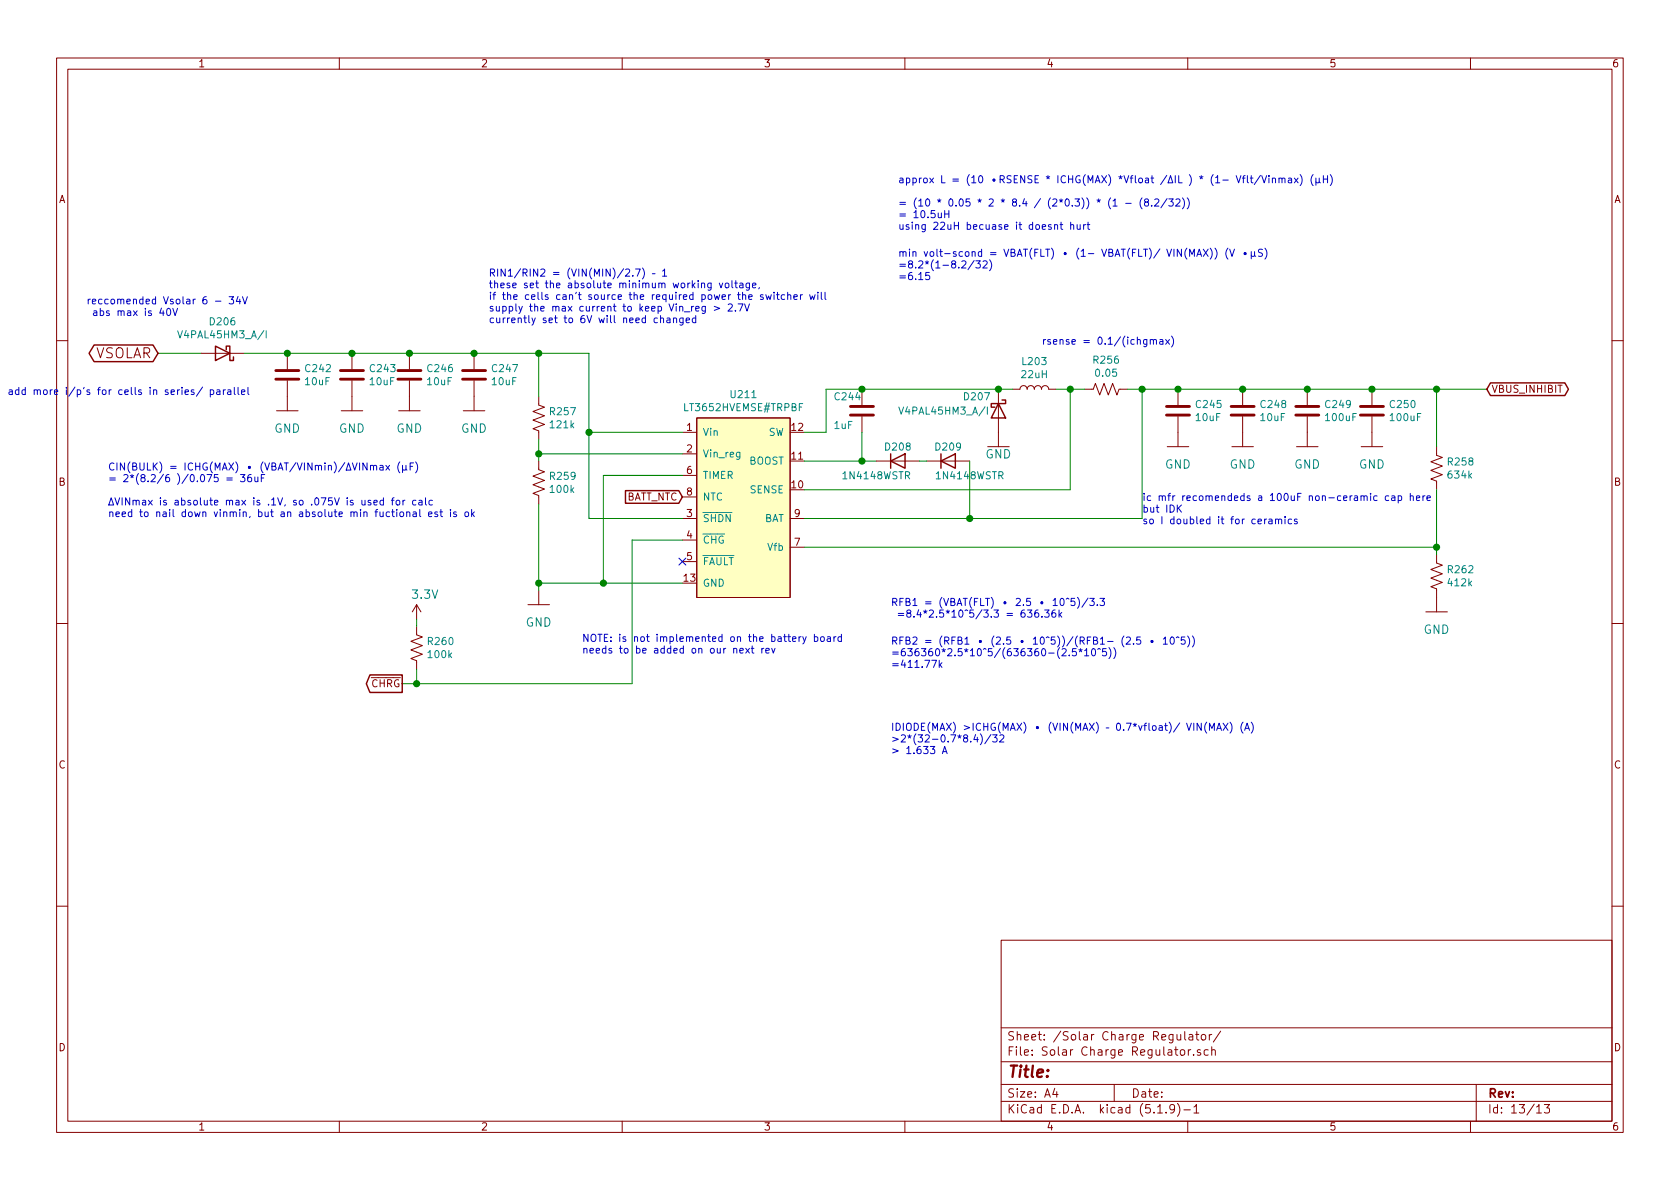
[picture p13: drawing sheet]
<svg xmlns="http://www.w3.org/2000/svg" width="297mm" height="210mm" viewBox="0 0 297 210" stroke-linecap="round" stroke-linejoin="round" font-family="sans-serif">
<defs><g id="words">
<text font-size="2.8" fill="#840000" x="178" y="190.5">Title:</text>
<text font-size="2.5" fill="#840000" x="16.6" y="63.4">VSOLAR</text>
<g font-size="2.1" fill="#008484">
<text x="48.5" y="76.5">GND</text>
<text x="59.9" y="76.5">GND</text>
<text x="70.1" y="76.5">GND</text>
<text x="81.5" y="76.5">GND</text>
<text x="174.2" y="81.1">GND</text>
<text x="206" y="82.9">GND</text>
<text x="217.4" y="82.9">GND</text>
<text x="228.8" y="82.9">GND</text>
<text x="240.3" y="82.9">GND</text>
<text x="73" y="105.9">3.3V</text>
<text x="92.9" y="110.8">GND</text>
<text x="251.7" y="112.1">GND</text>
</g>
<g font-size="2.1" fill="#840000">
<text x="178" y="184">Sheet: /Solar Charge Regulator/</text>
<text x="178" y="186.7">File: Solar Charge Regulator.sch</text>
<text x="178" y="196.9">KiCad E.D.A. kicad (5.1.9)-1</text>
<text x="178" y="194.1">Size: A4</text>
<text x="200" y="194.1">Date:</text>
<text x="263" y="194.1">Rev:</text>
<text x="263" y="196.9">Id: 13/13</text>
</g>
<g font-size="1.8" fill="#840000">
<text x="35" y="11.9">1</text>
<text x="85" y="11.9">2</text>
<text x="135" y="11.9">3</text>
<text x="185" y="11.9">4</text>
<text x="235" y="11.9">5</text>
<text x="285" y="11.9">6</text>
<text x="10.4" y="35.9">A</text>
<text x="285.4" y="35.9">A</text>
<text x="263.7" y="69.5">VBUS_INHIBIT</text>
<text x="121.4" y="76.2">1</text>
<text x="140" y="76.2">12</text>
<text x="121.4" y="80">2</text>
<text x="121.4" y="83.8">6</text>
<text x="140" y="81.3">11</text>
<text x="10.4" y="85.9">B</text>
<text x="110.5" y="88.5">BATT_NTC</text>
<text x="121.4" y="87.6">8</text>
<text x="140" y="86.4">10</text>
<text x="285.4" y="85.9">B</text>
<text x="121.4" y="91.4">3</text>
<text x="121.4" y="95.2">4</text>
<text x="140.5" y="91.4">9</text>
<text x="121.4" y="99.1">5</text>
<text x="140.5" y="96.5">7</text>
<text x="121" y="102.9">13</text>
<text x="65.7" y="121.5">CHRG</text>
<text x="10.4" y="135.9">C</text>
<text x="285.4" y="135.9">C</text>
<text x="10.4" y="185.9">D</text>
<text x="285.4" y="185.9">D</text>
<text x="35" y="199.9">1</text>
<text x="85" y="199.9">2</text>
<text x="135" y="199.9">3</text>
<text x="185" y="199.9">4</text>
<text x="235" y="199.9">5</text>
<text x="285" y="199.9">6</text>
</g>
<g font-size="1.8" fill="#0000c2">
<text x="158.7" y="32.4">approx L = (10 RSENSE * ICHG(MAX) *Vfloat /IL ) * (1- Vflt/Vinmax) (µH)</text>
<text x="158.7" y="36.5">= (10 * 0.05 * 2 * 8.4 / (2*0.3)) * (1 - (8.2/32))</text>
<text x="158.7" y="38.6">= 10.5uH</text>
<text x="158.7" y="40.6">using 22uH becuase it doesnt hurt</text>
<text x="158.7" y="45.4">min volt-scond = VBAT(FLT) (1 VBAT(FLT)/ VIN(MAX)) (V µS)</text>
<text x="158.7" y="47.5">=8.2*(1-8.2/32)</text>
<text x="15.2" y="53.8">reccomended Vsolar 6 - 34V</text>
<text x="86.4" y="48.9">RIN1/RIN2 = (VIN(MIN)/2.7) 1</text>
<text x="86.4" y="51">these set the absolute minimum working voltage,</text>
<text x="86.4" y="53">if the cells can't source the required power the switcher will</text>
<text x="158.7" y="49.5">=6.15</text>
<text x="15.7" y="55.9">abs max is 40V</text>
<text x="86.4" y="55.1">supply the max current to keep Vin_reg &gt; 2.7V</text>
<text x="86.4" y="57.1">currently set to 6V will need changed</text>
<text x="184.1" y="61">rsense = 0.1/(ichgmax)</text>
<text x="1.3" y="69.8">add more i/p's for cells in series/ parallel</text>
<text x="19" y="83.2">CIN(BULK) = ICHG(MAX) (VBAT/VINmin)/VINmax (µF)</text>
<text x="19" y="85.3">= 2*(8.2/6 )/0.075 = 36uF</text>
<text x="19" y="89.4">VINmax is absolute max is .1V, so .075V is used for calc</text>
<text x="201.9" y="88.6">ic mfr recomendeds a 100uF non-ceramic cap here</text>
<text x="19" y="91.4">need to nail down vinmin, but an absolute min fuctional est is ok</text>
<text x="201.9" y="90.6">but IDK</text>
<text x="201.9" y="92.7">so I doubled it for ceramics</text>
<text x="157.5" y="107.2">RFB1 = (VBAT(FLT) 2.5 10^5)/3.3</text>
<text x="102.9" y="113.5">NOTE: is not implemented on the battery board</text>
<text x="157.5" y="114">RFB2 = (RFB1 (2.5 10^5))/(RFB1- (2.5 10^5))</text>
<text x="158" y="109.2">=8.4*2.5*10^5/3.3 = 636.36k</text>
<text x="102.9" y="115.6">needs to be added on our next rev</text>
<text x="157.5" y="116">=636360*2.5*10^5/(636360-(2.5*10^5))</text>
<text x="157.5" y="118.1">=411.77k</text>
<text x="157.5" y="129.2">IDIODE(MAX) &gt;ICHG(MAX) (VIN(MAX) 0.7*vfloat)/ VIN(MAX) (A)</text>
<text x="157.5" y="131.3">&gt;2*(32-0.7*8.4)/32</text>
<text x="157.5" y="133.3">&gt; 1.633 A</text>
</g>
<g font-size="1.8" fill="#008484">
<text x="32" y="59.8">V4PAL45HM3_A/I</text>
<text x="37.2" y="57.5">D206</text>
<text x="54.1" y="65.8">C242</text>
<text x="65.6" y="65.8">C243</text>
<text x="75.7" y="65.8">C246</text>
<text x="87.1" y="65.8">C247</text>
<text x="180.9" y="64.6">L203</text>
<text x="193.5" y="64.3">R256</text>
<text x="54.1" y="68.1">10uF</text>
<text x="65.5" y="68.1">10uF</text>
<text x="75.6" y="68.1">10uF</text>
<text x="87.1" y="68.1">10uF</text>
<text x="129.3" y="70.4">U211</text>
<text x="147.7" y="70.8">C244</text>
<text x="170.6" y="70.8">D207</text>
<text x="180.7" y="66.9">22uH</text>
<text x="193.9" y="66.6">0.05</text>
<text x="97.4" y="73.4">R257</text>
<text x="97.4" y="75.7">121k</text>
<text x="121.2" y="72.7">LT3652HVEMSE#TRPBF</text>
<text x="124.2" y="77.1">Vin</text>
<text x="135.8" y="77.1">SW</text>
<text x="147.5" y="75.9">1uF</text>
<text x="159.5" y="73.3">V4PAL45HM3_A/I</text>
<text x="211.5" y="74.5">10uF</text>
<text x="211.6" y="72.2">C245</text>
<text x="223" y="74.5">10uF</text>
<text x="223" y="72.2">C248</text>
<text x="234.5" y="72.2">C249</text>
<text x="234.5" y="74.5">100uF</text>
<text x="245.9" y="72.2">C250</text>
<text x="245.9" y="74.5">100uF</text>
<text x="124.2" y="80.9">Vin_reg</text>
<text x="132.4" y="82.2">BOOST</text>
<text x="156.6" y="79.7">D208</text>
<text x="165.5" y="79.7">D209</text>
<text x="256.1" y="82.3">R258</text>
<text x="97.4" y="84.9">R259</text>
<text x="97.4" y="87.2">100k</text>
<text x="124.2" y="84.7">TIMER</text>
<text x="124.2" y="88.5">NTC</text>
<text x="132.7" y="87.2">SENSE</text>
<text x="149.3" y="84.8">1N4148WSTR</text>
<text x="165.8" y="84.8">1N4148WSTR</text>
<text x="256.2" y="84.6">634k</text>
<text x="124.2" y="92.3">SHDN</text>
<text x="135.1" y="92.3">BAT</text>
<text x="124.2" y="96.1">CHG</text>
<text x="124.2" y="99.9">FAULT</text>
<text x="135.8" y="97.4">Vfb</text>
<text x="256.1" y="101.4">R262</text>
<text x="124.2" y="103.8">GND</text>
<text x="256.2" y="103.7">412k</text>
<text x="75.8" y="114.1">R260</text>
<text x="75.8" y="116.4">100k</text>
</g>
</g></defs>
<g fill="none" stroke="#840000" stroke-width=".18">
<path d="M10 10.3h277v189.9h-277zM12 12.2h273v186.1h-273zM60 10.3v1.9M110 10.3v1.9M160 10.3v1.9M210 10.3v1.9M260 10.3v1.9M10 60.2h2M35.6 62.5h7.6M48.9 72.6h3.8M50.8 62.5v2.8M50.8 67.3v5.3"/>
<path d="M60.3 72.6h3.8M62.2 62.5v2.8M62.2 67.3v5.3M70.5 72.6h3.8M72.4 62.5v2.8M72.4 67.3v5.3M81.9 72.6h3.8M83.8 62.5v2.8M83.8 67.3v5.3M95.2 70.1v1.5l1.1 .4-2.1 .8 2.1 .7-2.1 .8 2.1 .8-2.1 .7 1 .4v1.5M120.6 76.4h2.6M123.2 73.9h16.5v31.8h-16.5z"/>
<path d="M152.4 68.8v2.8M152.4 73.7v2.7M174.6 79h3.8M176.5 68.8v10.2M179.1 68.8h1.2a.63 .63 0 0 1 .7-.6 .63 .63 0 0 1 .6 .6 .63 .63 0 0 1 .6-.6 .63 .63 0 0 1 .7 .6 .63 .63 0 0 1 .6-.6 .63 .63 0 0 1 .6 .6 .63 .63 0 0 1 .7-.6 .63 .63 0 0 1 .6 .6h1.3M191.8 68.8h1.5l.4-1 .7 2 .8-2 .8 2 .7-2 .8 2 .4-1h1.5M206.4 79h3.8M208.3 68.8v2.8M208.3 73.7v5.3M217.8 79h3.8M219.7 68.8v2.8M219.7 73.7v5.3"/>
<path d="M229.2 79h3.8M231.1 68.8v2.8M231.1 73.7v5.3M240.7 79h3.8M242.6 68.8v2.8M242.6 73.7v5.3M254 79v1.5l1 .4-2 .8 2 .7-2 .8 2 .7-2 .8 1 .4v1.5M285 60.2h2M95.2 81.5v1.6l1.1 .3-2.1 .8 2.1 .8-2.1 .7 2.1 .8-2.1 .7 1 .4v1.5M120.6 80.3h2.6M120.6 91.7h2.6M120.6 95.5h2.6"/>
<path d="M120.6 99.3h2.6M120.6 84.1h2.6M120.6 87.9h2.6M139.7 91.7h2.5M139.7 96.8h2.5M154.9 81.5h7.7M163.8 81.5h7.6M254 98v1.6l1 .3-2 .8 2 .8-2 .7 2 .8-2 .8 1 .3v4.1M10 110.3h2M73.7 110.7v1.6l1 .3-2.1 .8 2.1 .8-2.1 .7 2.1 .8-2.1 .8 1.1 .3v1.6M73.7 106.9l-.8 1.3M73.7 106.9l.7 1.3"/>
<path d="M73.7 106.9v2.6M93.3 106.9h3.9M95.2 104.4v2.5M252.1 108.2h3.8M285 110.3h2M10 160.2h2M177 166.3h108v32h-108zM285 160.2h2M60 198.3v1.9M110 198.3v1.9M160 198.3v1.9M177 194.8h108"/>
<path d="M177 191.8h108M177 187.8h108M177 181.8h108M186.5 192.5l-.4 1h1M186.8 193v1M197 191.8v3M204.7 196.8h.8M206.2 196.7v.1M207.7 196l-.1 .1a.48 .48 0 0 1-.6 .1l-.2-.2 .2-.6a.48 .48 0 0 1 .6 .1 1.27 1.27 0 0 1-.2 1.2l-.4 .1M208.1 182.9v.8a.39 .39 0 0 0 .7 .1M208.2 195.1a1.71 1.71 0 0 1 0 2.3M208.8 185.7l.2-.1 .4 .1v.8l-.2 .1-.4-.1z"/>
<path d="M208.8 182.9v1M209.3 196.3h1.2M209.5 182.4v1.3l.2 .2M210 198.3v1.9M210.1 185.6v1M210.3 183h.5l.1 .9M210.5 185.6l-.4 .3M210.9 183.3l-.5 .1a.29 .29 0 0 0-.2 .2 .29 .29 0 0 0 .2 .3l.5-.1M211 186.5v.1M211.1 195.8l.4-.5v1.5M211.1 196.8h.9M211.4 182.9h.6"/>
<path d="M211.6 182.4v1.3l.4 .2M212.2 185.7l-.3-.1-.2 .2 .1 .2 .4 .2v.3h-.5M212.5 183.1l.2-.2 .4 .2v.7l-.2 .1-.4-.1zM213.6 185.7l-.4-.1-.3 .3 .1 .6 .2 .1 .4-.1M213.8 182.9v1M214.2 185.7l.3-.1 .3 .1 .1 .9M214.2 182.9l-.4 .3M214.2 185.1v1.5M215.8 182.3l-1.3 2M260 198.3v1.9M261 191.8v6.5M271.7 195.8l.4-.5v1.5"/>
<path d="M271.7 196.8h.8M273 195.3h1l-.5 .6 .4 .1v.7l-.2 .1-.7-.1"/>
</g>
<g fill="none" stroke="#840000" stroke-width=".51">
<path d="M48.8 67.1h4M48.8 65.5h4M60.2 67.1h4.1M60.2 65.5h4.1M70.4 67.1h4M70.4 65.5h4M81.8 67.1h4.1M81.8 65.5h4.1M150.4 73.4h4M150.4 71.9h4M206.2 73.4h4.1M206.2 71.9h4.1"/>
<path d="M217.7 73.4h4M217.7 71.9h4M229.1 73.4h4.1M229.1 71.9h4.1M240.5 73.4h4.1M240.5 71.9h4.1"/>
</g>
<path d="M16.6 61h10.5l.8 1.5-.8 1.5h-10.5l-.9-1.5zM38.1 61.2l2.5 1.3-2.5 1.2zM40 61.8v-.6h.6v2.5h.7v-.6M176.5 71.4l1.3 2.5h-2.5zM177.2 70.7h.6v.7h-2.5v.6h.6M263.5 67.7h13.2l.6 1.1-.6 1.1h-13.2l-.6-1.1zM110.6 86.8h9.4l.6 1.1-.6 1.1h-9.4zM157.5 81.5l2.5-1.2v2.5zM157.5 80.3v2.5M166.4 81.5l2.5-1.2v2.5zM166.4 80.3v2.5M65.4 119.3h5.7v3.1h-5.7l-.6-1.5z" fill="none" stroke="#840000" stroke-width=".25"/>
<path d="M31.4 58.5l.4 1.3 .5-1.3M47.1 58.5v1.3M158.9 72l.4 1.2 .5-1.2M174.6 72v1.2" fill="none" stroke="#008484" stroke-width=".18"/>
<path d="M123.2 73.9h16.5v31.8h-16.5z" fill="#ffffc2" stroke="#ffffc2" stroke-width=".18"/>
<g fill="none" stroke="#008400" stroke-width=".18">
<path d="M27.9 62.5h7.7M43.2 62.5h60.9v29.2h16.5M95.2 62.5v7.6M95.2 77.7v3.8M104.1 76.4h16.5M152.4 76.4v5.1M179.1 68.8h-33.1v7.6h-3.8M186.7 68.8h5.1M189.2 68.8v17.8h-47M199.4 68.8h63.5M201.9 68.8v22.9h-59.7M254 68.8v10.2"/>
<path d="M95.2 89.1v15.3M95.2 80.3h25.4M120.6 95.5h-8.8v25.4h-40.7M120.6 84.1h-13.9v19M142.2 81.5h12.7M142.2 96.8h111.8M162.6 81.5h1.2M171.4 81.5v10.2M254 86.6v11.4M73.7 109.5v1.2M73.7 118.4v2.5M95.2 103.1h25.4"/>
</g>
<g fill="none" stroke="#0000c2" stroke-width=".18">
<path d="M167 37.2v1.3M167 37.8h.8M167.8 37.2v1.3M186.5 39.8l.1-.1 .3 .1 .1 .8M186.5 39.7v.9M187.4 39.7h.5M187.6 39.3v1.1l.3 .2M189.3 39.8l.2-.1 .3 .1v.8M189.3 39.3v1.3M190.4 39.7l.1 .8 .3 .1 .2-.2M191 39.7v.9M191.6 39.7v.9"/>
<path d="M191.9 39.7l-.3 .2M192.2 39.7h.5M192.4 39.3v1.1l.3 .2M194 35.4l.3 .1 .3-.1M194.1 35.7l.2-.2 .1 .2M194.3 35.2v.3M196.4 35a1.47 1.47 0 0 0 0 1.9M196.8 35.5l.4-.3v1.2M196.8 36.4h.7M199 36h1M201.9 35a1.47 1.47 0 0 0 0 1.9M202.6 35.7l-.2-.1v-.3l.2-.1h.4v.4l-.5 .2-.1 .2v.2l.2 .2h.4l.1-.2-.1-.4-.2-.1"/>
<path d="M203.6 36.3v.1M204.2 35.3l.4-.1 .3 .3-.8 .9h.8M206.3 35.1l-1 1.6M206.7 35.2h.7l-.4 .5 .4 .1v.4l-.2 .2-.5-.1M207.9 35.3l.5-.1 .2 .3v.2l-.8 .7h.8M209.1 35a1.47 1.47 0 0 1 0 1.9M209.9 35a1.4 1.4 0 0 1 0 1.9M216.2 31.8h1M218.6 31.1l.4 1.2 .4-1.2M219.7 31.5h.4M220.1 31.1l-.3 .1v1.1M220.5 31.1v1.1l.3 .1"/>
<path d="M221.1 31.5h.4M221.2 31.1v1.1l.3 .1M222.9 31l-1.1 1.6M223.1 31.1l.4 1.2 .5-1.2M224.4 31.1v.1M224.4 31.5v.8M225 31.6l.1-.1h.4v.8M225 31.5v.8M226.1 31.6l.2-.1h.3l.1 .8M226.1 31.5v.8M226.7 31.7l.1-.2h.4v.8M227.8 31.5h.5l.1 .8"/>
<path d="M228.4 31.8h-.5l-.1 .2v.3h.6M228.9 31.5l.6 .8M229.5 31.5l-.6 .8M229.9 30.9a1.47 1.47 0 0 1 0 1.9M232.2 30.9a1.4 1.4 0 0 0 0 1.9M232.7 31.5v1.3M233.2 32.2l.3 .1M233.2 31.5v.8h-.4l-.1-.1M234 31.1v1.2M234 31.7h.7M234.7 31.1v1.2M235.2 30.9a1.47 1.47 0 0 1 0 1.9"/>
<path d="M28.5 54.5l-.3 .9h.8M28.9 55v.8M29.6 54.7l.2-.2a.69 .69 0 0 1 .4 .7 .69 .69 0 0 1-.4 .6l-.2-.1-.1-.4zM30.6 54.5l.4 1.3 .4-1.3M38.1 53.3h1M40.5 52.5h.8l-.4 .5 .3 .1v.6h-.5l-.2-.1M42.1 52.4l-.3 .9h.8M42.4 52.9v.8M42.9 52.5l.4 1.2 .4-1.2M110.6 47.7l.5-.1 .2 .3v.2l-.7 .7h.7M111.9 48.7v.1M112.4 47.6h.8l-.5 1.2"/>
<path d="M113.6 47.4a1.47 1.47 0 0 1 0 1.9M115.3 48.4h.5M116.2 56.3l-.3-.1-.3 .3 .1 .5h.5M116.8 56.4l.2-.2 .3 .1v.8M116.8 55.8v1.3M117.1 47.9l.4-.3v1.2M117.1 48.8h.8M117.9 56.3h.5l.1 .8M118.5 56.5l-.4 .1-.2 .2v.2h.6M119.1 56.4l.2-.2 .3 .1v.8M119.1 56.2v.9M120.8 56.2l-.1 1.2-.2 .1-.3-.1"/>
<path d="M120.8 56.3l-.4-.1-.2 .3 .1 .5h.5M121.3 56.6l.6-.1v-.2l-.4-.1-.2 .2 .1 .6h.5M123 54.6l.6-.1-.1-.3h-.3l-.2 .2 .1 .6h.4M123 56.3l-.3-.1-.3 .3 .1 .5h.5M123 55.8v1.3M124.7 54.2v1l-.2 .2h-.3M124.7 54.2h-.4l-.2 .2 .1 .6h.5M125.7 50.1v1.1l-.2 .1h-.3M125.7 50.1h-.3l-.3 .2 .1 .5h.5M126.3 54.2l1 .3-1 .4M127.2 50.1l.3 .8 .3-.8M128.3 50.1h.3l.2 .1 .1 .5-.1 .1-.4 .1-.1-.1z"/>
<path d="M128.8 53.9l.4-.2 .3 .4-.8 .9h.8M129.4 49.6v1.1l.2 .2M129.9 50.1h.5M130 54.9v.1M130.1 49.6v1.1l.3 .2M130.5 53.7h.9l-.6 1.3M130.8 50.1h.5l.1 .8M131.4 50.4h-.5l-.1 .2v.2h.6M131.6 53.7l.5 1.3 .4-1.3M132.4 52.5l.6-.1-.1-.2-.3-.1-.2 .2v.6h.5M132.5 50.1v1l-.2 .2h-.3M132.5 50.1h-.4l-.2 .2 .1 .5h.5"/>
<path d="M133 50.5l.7-.1-.1-.3h-.4l-.2 .1 .1 .6h.5M134.3 50.8l-.2 .3M134.9 52.2l-.3-.1-.2 .2 .1 .2 .4 .1v.3h-.5M135.4 52.1l.3 .9 .2-.7 .2 .7 .3-.9M136.9 51.7v.1M136.9 52.1v.9M137.3 52.1h.5M137.5 51.7v1.1l.3 .2M138.7 52.2l-.3-.1-.3 .2 .2 .6h.4M139.3 52.2l.2-.1 .3 .1v.8M139.3 51.7v1.3M140.4 52.5l.6-.1-.1-.2-.4-.1-.1 .2v.6h.5"/>
<path d="M141.5 52.1v.9M141.9 52.1l-.3 .1-.1 .1M143.2 52.1l.2 .9 .2-.7 .3 .7 .2-.9M144.6 51.7v.1M144.6 52.1v.9M145.2 51.7v1.1l.2 .2M145.9 51.7v1.1l.1 .2M164.3 48.2h-.6v.6l.4-.1 .3 .2v.3l-.3 .2-.4-.1M172.2 46.1l-1.1 1.6M172.5 46.1h.8l-.4 .5 .4 .1v.6l-.2 .1-.6-.1M173.8 46.2l.5-.1 .2 .4-.7 .9h.7M175 45.9a1.4 1.4 0 0 1 0 2"/>
<path d="M207.1 59.4a1.47 1.47 0 0 1 0 2M208.9 44.1v1.2l-.7-1.2v1.2M209.9 43.9a1.47 1.47 0 0 0 0 1.9M210.3 45.3v-1.2l.5 .9 .4-.9v1.2M211.6 45.3l.4-1.2 .4 1.2M211.7 45h.6M212.8 44.1l.8 1.2M213.6 44.1l-.8 1.2M214 43.9a1.47 1.47 0 0 1 0 1.9M214.8 43.9a1.4 1.4 0 0 1 0 1.9M217.1 43.9a1.4 1.4 0 0 0 0 1.9M217.4 44.1l.4 1.2 .5-1.2"/>
<path d="M220 44.9l.1 .1 .2-.1M220 44.8l.1-.1 .2 .1M220 44.7v.3M220.1 44.7v.3M220.2 44.7v.3M220.3 44.7v.3M221.2 44.5v1.3M221.8 45.2l.2 .1M221.8 44.5v.8h-.4l-.2-.1M223.2 44.1h-.5l-.1 .1v.4l.6 .3v.2l-.2 .2h-.5M223.6 43.9a1.47 1.47 0 0 1 0 1.9M32.7 69.3l.6-.1v-.2l-.4-.1-.2 .2 .1 .6h.5"/>
<path d="M34.3 69l-.3-.1-.2 .2 .1 .2 .4 .1v.3h-.5M35.8 68.4l-1.1 1.7M37.2 69l.4-.1 .2 .3-.1 .5h-.5M37.2 68.9v1.3M38.4 69h.4l.1 .8M38.9 69.2l-.4 .1-.2 .2 .2 .3 .4-.1M39.5 68.9v.9M39.9 68.9l-.4 .3M40.3 69h.5v.8M40.8 69.2l-.4 .1-.2 .2 .1 .2h.5M41.4 68.5v1.1l.2 .2M42.1 68.5v1.1l.2 .2"/>
<path d="M42.7 69.3l.6-.1-.1-.2-.3-.1-.2 .2v.6h.5M43.8 68.5v1.1l.2 .2M202.8 60l-.1 1.2-.2 .1-.3-.1M202.8 60.1l-.4-.1-.2 .3 .1 .5h.5M203.4 60.2l.2-.2 .3 .1v.8M203.4 60v.9M203.9 60.2l.2-.2 .3 .1 .1 .8M205.1 60.1h.5v.8M205.6 60.3l-.4 .1-.2 .2 .1 .2h.5M206.1 60l.7 .9M206.8 60l-.7 .9M40.1 84.5h1"/>
<path d="M40.1 84.9h1M42.5 83.9h.8l-.4 .5 .3 .1 .1 .5-.2 .2-.6-.1M44.4 83.9l-.4 .1a.87 .87 0 0 0 0 1.2l.4-.1v-.6l-.4-.1-.2 .3M45.1 84.3v.8l.3 .1 .2-.1M45.6 84.3v.9M46.2 84.5h.4M46.8 83.9h-.6v1.3M63.6 81.9v1.2M64 88.5l.1 .7 .2 .1 .2-.1M64.5 88.5v.8M64.9 81.9v1.2l-.7-1.2v1.2M65.5 82.4l.2-.1h.3v.8"/>
<path d="M65.5 82.3v.8M65.6 88.5h-.3l-.2 .1v.2l.5 .1v.3h-.5M66 82.5l.2-.2h.3l.1 .8M66.1 88.9l.6-.1-.1-.3h-.3l-.2 .1 .1 .6h.4M67.2 82.3h.5v.8M67.7 82.6h-.4l-.2 .2 .1 .3h.5M67.8 88.5h-.4l-.2 .2 .1 .5h.5M67.8 88v1.3M68.2 82.3l.7 .8M68.9 82.3l-.7 .8M69.2 88.5h.5M69.2 90.5h.5"/>
<path d="M69.4 90.1v1.1l.3 .2M69.7 88l-.3 .2v1.1M70.2 88.5h.3l.1 .1v.6l-.3 .1-.3-.2zM70.2 90.1v.1M70.2 90.5v.9M70.7 81.7a1.47 1.47 0 0 0 0 1.9M70.8 90.6l.3-.1 .3 .2-.2 .6-.3 .1-.2-.3zM71.2 82.3v1.3M71.2 88.5v.8M71.6 88.5l-.4 .2M71.8 83l.2 .1M71.8 82.3l-.1 .8h-.3l-.2-.1"/>
<path d="M71.9 90.6l.2-.1 .3 .1 .1 .8M71.9 90.5v.9M72.5 82.5h.4M73.1 90.6h.4l.1 .8M73.1 81.9h-.6v1.2M73.5 81.7a1.47 1.47 0 0 1 0 1.9M73.5 88.5h-.3l-.3 .2 .2 .5h.4M73.6 90.8l-.4 .1-.2 .2 .1 .2h.5M74.1 88.5h.5v.8M74.2 90.1v1.1l.2 .2M74.6 88.8h-.4l-.2 .2 .1 .2h.5M75.2 88v1.1l.2 .2"/>
<path d="M75.8 90.9l.6-.1-.1-.2-.3-.1-.2 .2v.6h.5M76.5 88.5h-.4l-.3 .2 .2 .5h.5M77.3 90.6l-.3-.1-.1 .2v.2l.4 .1v.3h-.4M77.8 90.5h.5M78 90.1v1.1l.3 .2M79.7 90.1v.1M79.7 90.5v.9M80.7 90.6l-.3-.1-.2 .2 .1 .2 .4 .1v.3h-.5M82.3 90.6l.3-.1 .2 .1 .1 .5-.2 .2-.3 .1-.2-.2v-.5zM83.4 90.1v1.3M83.5 90.9l.4 .5M83.9 90.5l-.5 .5"/>
<path d="M208.4 89.9l.5 .7M208.9 89.3l-.7 .7M224 91.8h-.3l-.1 .2M224.4 91.8h.5v.8M224.9 92.1h-.4l-.2 .2 .1 .3h.5M225.5 91.9l.2-.1h.3l.1 .8M225.5 91.8v.8M226.1 92l.1-.2h.3l.1 .8M227.2 91.4v.1M227.2 91.8v.8M228.4 91.8h-.4l-.2 .2 .1 .6h.5M229.3 91.8h-.3l-.1 .2v.1l.4 .2v.3h-.4"/>
<path d="M243.5 87.7h-.4l-.2 .2 .1 .6h.5M245.5 87.7h-.3l-.3 .2 .2 .6h.4M246.1 87.7h.5v.8M246.6 88h-.4l-.2 .2 .1 .3h.5M247.2 87.7h.4l.2 .2-.1 .6h-.5M247.2 87.7v1.2M249.4 87.8l.1-.1h.3l.1 .8M249.4 87.2v1.3M250.4 88.1l.6-.1v-.3h-.4l-.2 .2 .1 .6h.5M251.6 87.7v.8M251.9 87.7l-.3 .2M252.3 88.1l.6-.1v-.3h-.4l-.2 .2 .1 .6h.5"/>
<path d="M130.8 115.1l.6-.1v-.3l-.4-.1-.2 .2 .1 .6h.5M131.9 114.6l.6 .9M132.5 114.6l-.6 .9M132.8 114.6h.5M133 114.2v1.1l.3 .2M134.7 114.6v.9M135.1 114.6l-.3 .1-.1 .2M135.4 115.1l.6-.1v-.3l-.4-.1-.2 .2 .1 .6h.5M136.4 114.6l.3 .9 .3-.9M140.1 113l.6-.1v-.3h-.4l-.2 .2 .1 .6h.5M141.3 112.6v.8M141.6 112.6l-.3 .2"/>
<path d="M141.9 112.6l.3 .8M142.5 112.6l-.4 1.1-.2 .2M144 112.6h.3l.3 .2-.1 .6h-.5M144 112.2v1.2M145.1 112.7l.2-.1 .4 .1v.5l-.1 .2h-.3l-.2-.1zM146.3 112.6h.5v.8M146.8 112.9h-.4l-.2 .2 .2 .3h.4M147.4 112.6v.8M147.8 112.6l-.4 .2M148.8 112.6h-.4l-.2 .2 .1 .6h.5M148.8 112.2v1.2M164.7 116.8h.9l-.6 1.2"/>
<path d="M166.1 116.8v1.2M166.2 117.5l.3 .5M166.5 117.2l-.4 .5M181.1 107.9h-.2a.79 .79 0 0 0-.1 1.2h.3l.2-.5-.3-.2h-.2l-.3 .2M181.7 107.9h.7l-.4 .5 .4 .1v.5l-.2 .1-.5-.1M183.5 107.9h-.3a.87 .87 0 0 0 0 1.2l.4-.1v-.5l-.4-.1-.2 .2M184.2 109v.1M184.7 107.9h.8l-.4 .5 .3 .1 .1 .4-.3 .2-.5-.1M186.2 106.2l.4-.4v1.3M186.2 107.1h.7M186.6 107.9h-.4a.87 .87 0 0 0 0 1.2l.4-.1v-.5l-.4-.1-.2 .2M187.2 107.9v1.2"/>
<path d="M187.4 108.7l.3 .4M187.5 105.9l.2-.1a.69 .69 0 0 1 .5 .6 .69 .69 0 0 1-.5 .7l-.2-.1-.1-.4zM187.7 108.3l-.5 .5M188.5 105.9l.2-.1 .3 .1M189.1 115.8v.2M190 105.8h-.6v.6l.1-.1 .5 .1v.6l-.2 .1-.4-.1M190.3 114.7h-.6l-.1 .6 .2-.1 .5 .1v.5l-.2 .2-.5-.2M190.5 105.6a1.47 1.47 0 0 1 0 2M190.8 114.9l.3 .1 .2-.1M190.9 115.3l.2-.3 .1 .3M191.1 114.7v.3M191.8 115.1l.3-.4v1.3"/>
<path d="M191.8 116h.7M192.4 105.8l-1.1 1.6M192.7 105.8h.8l-.5 .5 .4 .1 .1 .5-.3 .2-.5-.1M193.1 114.8l.2-.1a.69 .69 0 0 1 .4 .6 .69 .69 0 0 1-.4 .7l-.3-.3v-.2zM194 107v.1M194.5 105.8h.8l-.4 .5 .3 .1v.6l-.2 .1-.5-.1M194.6 113.9h.7M195.6 114.7h-.6l-.1 .6 .5-.1 .3 .2v.3l-.3 .3-.5-.2M195.8 113.4h1M196.1 114.5a1.47 1.47 0 0 1 0 2M196.9 114.5a1.47 1.47 0 0 1 0 2M198.7 112.5a1.47 1.47 0 0 0 0 1.9"/>
<path d="M199.2 112.8l.4-.2 .3 .4-.1 .2-.7 .7h.8M200.4 113.8v.1M201.6 112.6h-.6v.7l.4-.2 .3 .3v.3l-.3 .2-.4-.1M203.6 113.5l.1 .1 .1-.1M203.6 113.4l.1-.1 .1 .1M203.6 113.3v.3M203.7 113.3v.3M203.8 113.3v.3M205.7 113l.3-.4v1.3M205.7 113.9h.7M207 112.8l.2-.2a.67 .67 0 0 1 .4 .7 .67 .67 0 0 1-.4 .6l-.3-.5zM208 112.8l.2-.2 .3 .2"/>
<path d="M209.5 112.6h-.6l-.1 .7 .2-.2 .5 .2v.5l-.2 .1-.5-.1M210 112.5a1.47 1.47 0 0 1 0 1.9M210.8 112.5a1.47 1.47 0 0 1 0 1.9M166.6 133.3l.4-1.3 .5 1.3M166.7 132.9h.6M172.5 129.9l-.3 .9h.8M172.8 130.4v.8M173.3 129.8a1.47 1.47 0 0 1 0 1.9M175.2 129.9l-1.1 1.6M175.5 129.9h.8l-.4 .5 .3 .2 .1 .4-.3 .2-.5-.1M176.8 130.1l.5-.2 .2 .4-.1 .2-.7 .7h.8M209.8 127.9l.4 1.3 .4-1.3"/>
<path d="M211.1 127.9v1.3M212.4 127.9v1.3l-.7-1.3v1.3M213.4 127.7a1.47 1.47 0 0 0 0 1.9M213.8 129.2v-1.3l.5 .9 .4-.9v1.3M215.1 129.2l.4-1.3 .5 1.3M215.2 128.8h.6M216.3 127.9l.8 1.3M217.1 127.9l-.8 1.3M217.5 127.7a1.47 1.47 0 0 1 0 1.9M219.8 127.7a1.4 1.4 0 0 0 0 1.9M220.1 129.2l.4-1.3 .4 1.3M220.2 128.8h.6"/>
<path d="M221.2 127.7a1.47 1.47 0 0 1 0 1.9"/>
<circle cx="220.1" cy="44.8" r=".18"/>
<circle cx="203.7" cy="113.4" r=".18"/>
</g>
<g fill="#008400" stroke="#008400" stroke-width=".25">
<circle cx="176.5" cy="68.8" r=".51"/>
<circle cx="231.1" cy="68.8" r=".51"/>
<circle cx="73.7" cy="120.9" r=".51"/>
<circle cx="95.3" cy="80.3" r=".51"/>
<circle cx="95.3" cy="62.5" r=".51"/>
<circle cx="242.6" cy="68.8" r=".51"/>
<circle cx="95.3" cy="103.1" r=".51"/>
<circle cx="208.3" cy="68.8" r=".51"/>
<circle cx="219.7" cy="68.8" r=".51"/>
<circle cx="104.1" cy="76.4" r=".51"/>
<circle cx="106.7" cy="103.1" r=".51"/>
<circle cx="171.5" cy="91.7" r=".51"/>
<circle cx="152.4" cy="68.8" r=".51"/>
<circle cx="189.2" cy="68.8" r=".51"/>
<circle cx="254" cy="96.8" r=".51"/>
<circle cx="83.8" cy="62.5" r=".51"/>
<circle cx="201.9" cy="68.8" r=".51"/>
<circle cx="72.4" cy="62.5" r=".51"/>
<circle cx="62.2" cy="62.5" r=".51"/>
<circle cx="50.8" cy="62.5" r=".51"/>
<circle cx="254" cy="68.8" r=".51"/>
<circle cx="152.4" cy="81.5" r=".51"/>
</g>
<path d="M120 98.7l1.3 1.2M121.3 98.7l-1.3 1.2" fill="none" stroke="#000084" stroke-width=".18"/>
<use href="#words"/>
</svg>
